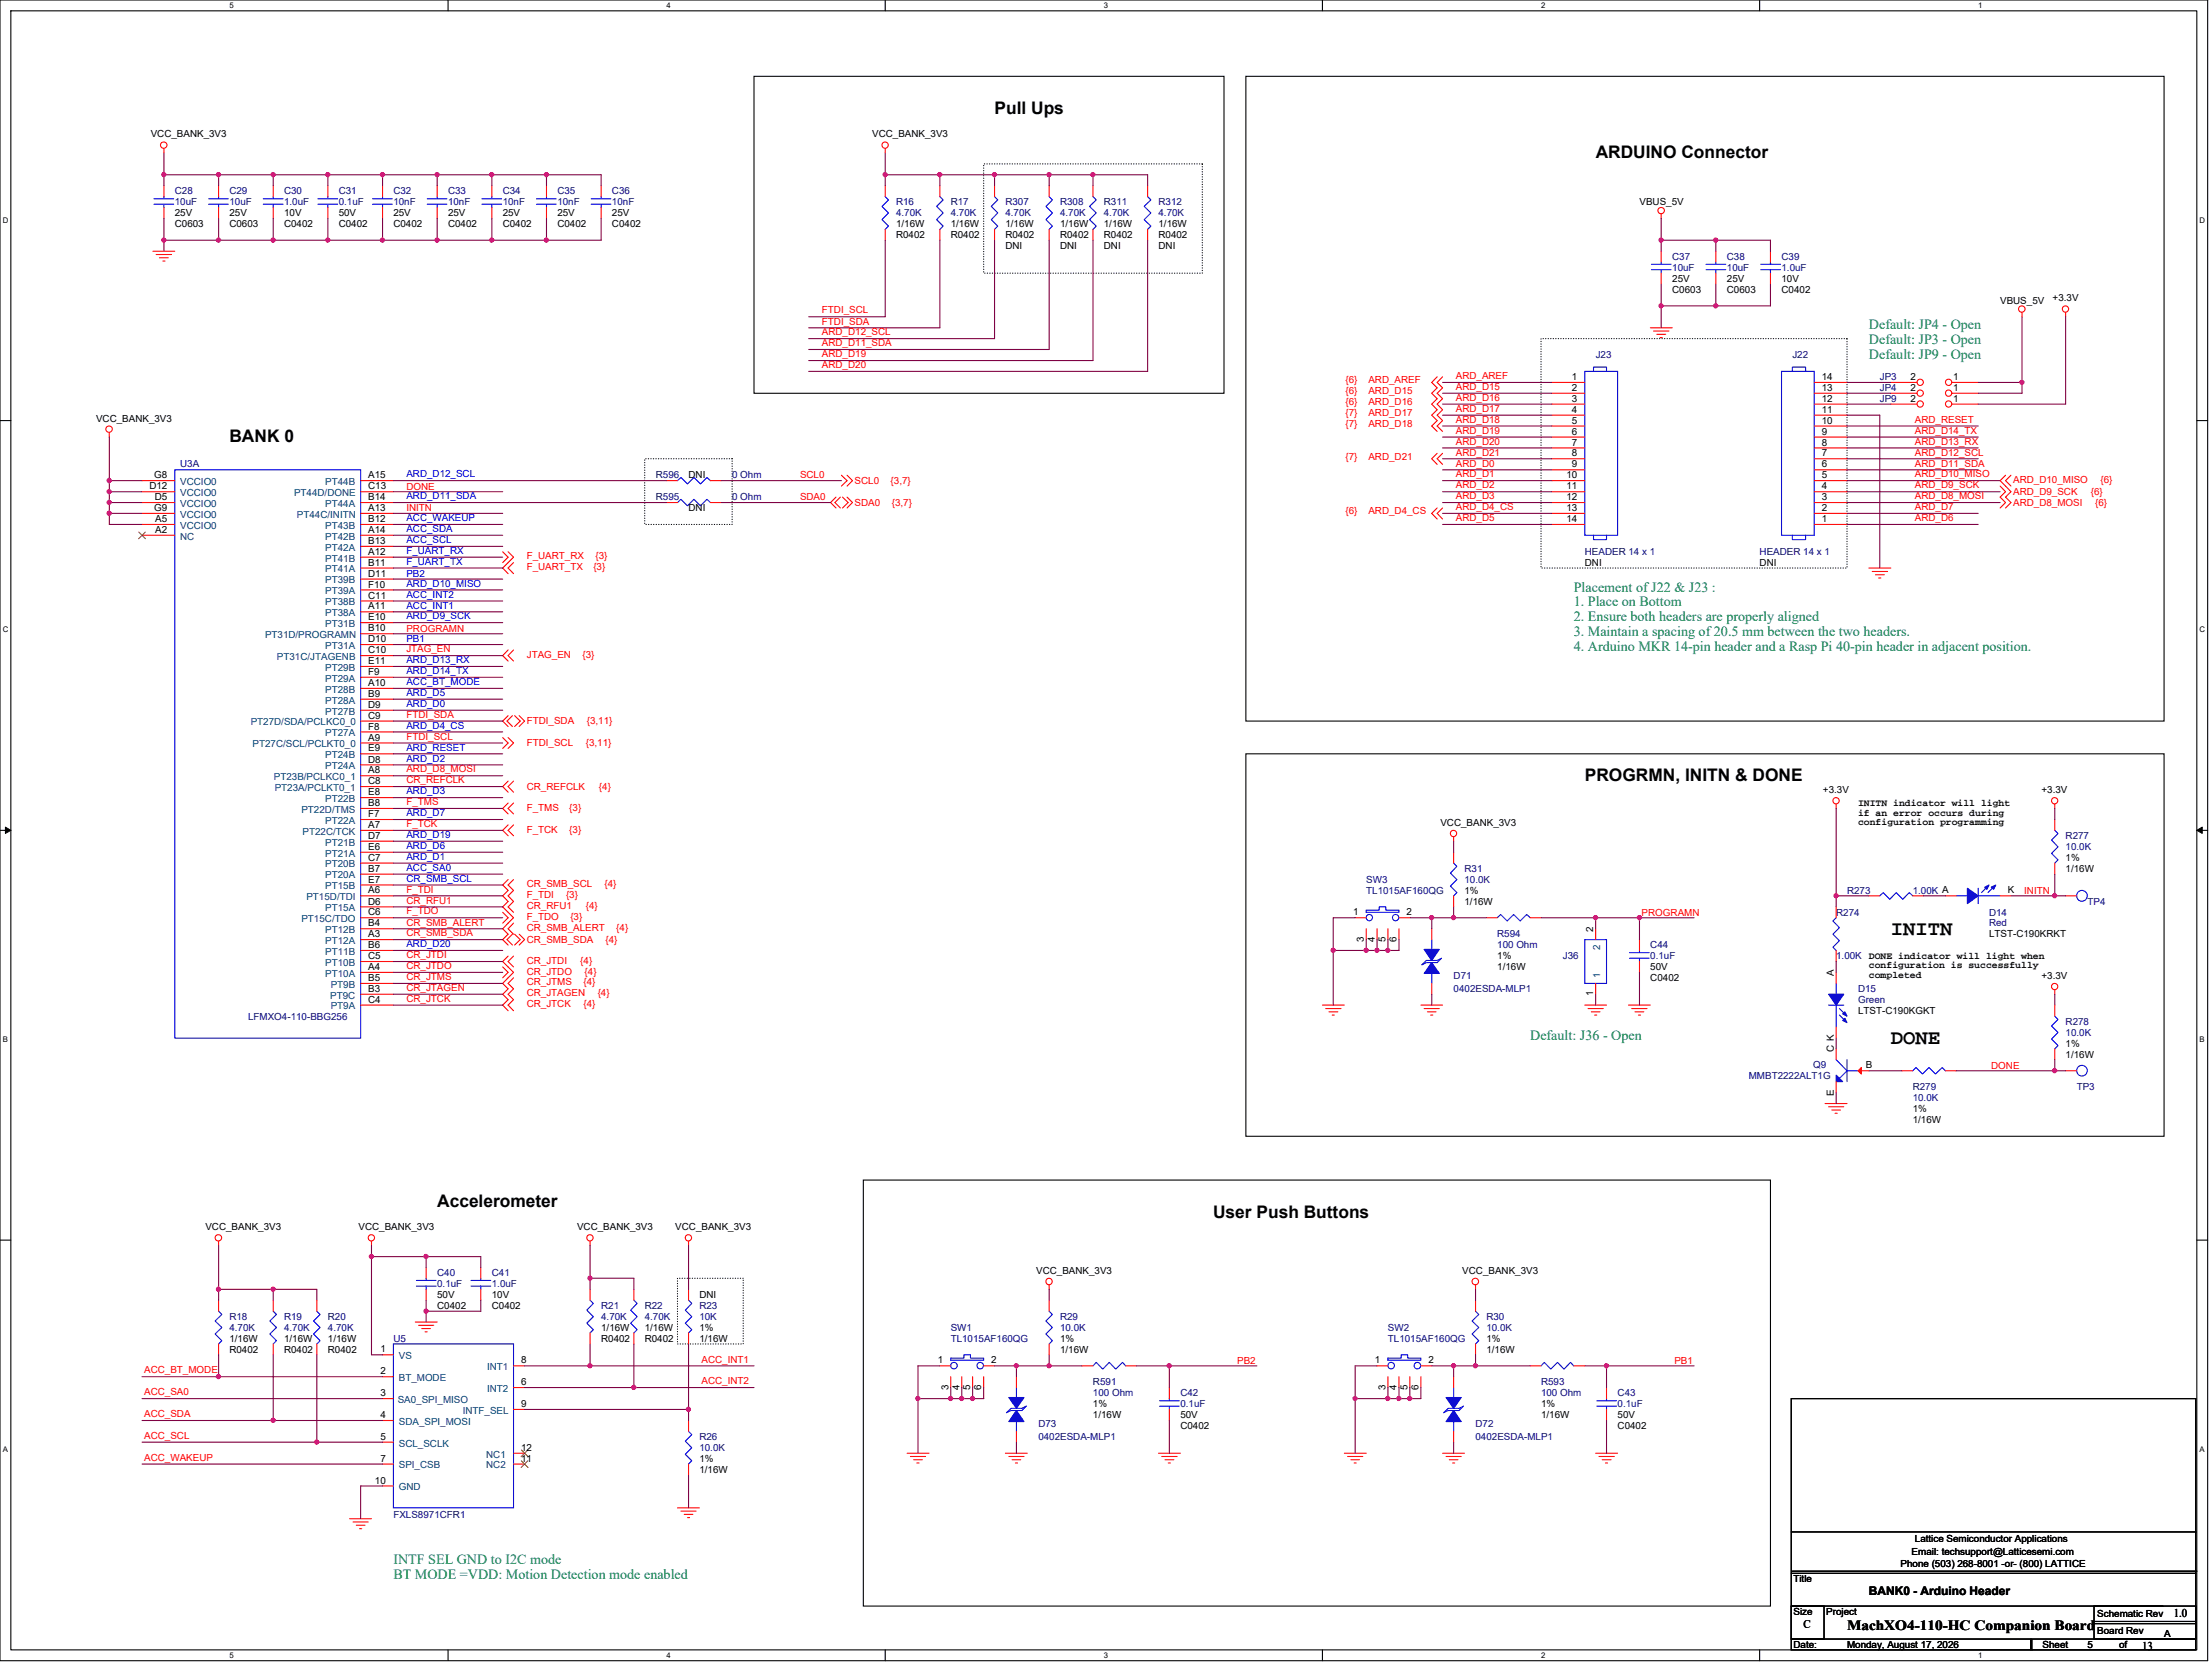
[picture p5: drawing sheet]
<svg xmlns="http://www.w3.org/2000/svg" width="216mm" height="163mm" viewBox="0 0 216 163" stroke-linecap="round" stroke-linejoin="round" font-family="sans-serif">
<defs><g id="words">
<g font-size="2">
<text x="184.6" y="91.3">INITN</text>
<text x="184.6" y="102">DONE</text>
</g>
<g font-size="1.7">
<text x="97.1" y="11.2">Pull Ups</text>
<text x="155.7" y="15.5">ARDUINO Connector</text>
<text x="22.4" y="43.2">BANK 0</text>
<text x="154.7" y="76.3">PROGRMN, INITN &amp; DONE</text>
<text x="42.7" y="117.9">Accelerometer</text>
<text x="118.4" y="118.9">User Push Buttons</text>
</g>
<g font-size="1.4" fill="#008040">
<text x="182.4" y="32.2">Default: JP4 - Open</text>
<text x="182.4" y="33.6">Default: JP3 - Open</text>
<text x="182.4" y="35">Default: JP9 - Open</text>
<text x="153.6" y="57.8">Placement of J22 &amp; J23 :</text>
<text x="153.6" y="59.2">1. Place on Bottom</text>
<text x="153.6" y="60.6">2. Ensure both headers are properly aligned</text>
<text x="153.6" y="62.1">3. Maintain a spacing of 20.5 mm between the two headers.</text>
<text x="153.6" y="63.5">4. Arduino MKR 14-pin header and a Rasp Pi 40-pin header in adjacent position.</text>
<text x="149.4" y="101.5">Default: J36 - Open</text>
<text x="38.4" y="152.7">INTF SEL GND to I2C mode</text>
<text x="38.4" y="154.1">BT MODE =VDD: Motion Detection mode enabled</text>
</g>
<text font-size="1.4" x="180.3" y="159.1">MachXO4-110-HC Companion Board</text>
<g font-size="1.2">
<text x="182.4" y="155.8">BANK0 - Arduino Header</text>
<text x="176" y="158.9">C</text>
<text x="209.1" y="161.1">13</text>
<text x="212.2" y="157.8">1.0</text>
</g>
<g font-size="1">
<text x="14.7" y="13.4">VCC_BANK_3V3</text>
<text x="85.1" y="13.4">VCC_BANK_3V3</text>
<text x="17.1" y="21.1">25V</text>
<text x="17.1" y="22.2">C0603</text>
<text x="22.4" y="21.1">25V</text>
<text x="22.4" y="22.2">C0603</text>
<text x="27.7" y="21.1">10V</text>
<text x="27.7" y="22.2">C0402</text>
<text x="33.1" y="21.1">50V</text>
<text x="33.1" y="22.2">C0402</text>
<text x="38.4" y="21.1">25V</text>
<text x="38.4" y="22.2">C0402</text>
<text x="43.7" y="21.1">25V</text>
<text x="43.7" y="22.2">C0402</text>
<text x="49.1" y="21.1">25V</text>
<text x="49.1" y="22.2">C0402</text>
<text x="54.4" y="21.1">25V</text>
<text x="54.4" y="22.2">C0402</text>
<text x="59.7" y="21.1">25V</text>
<text x="59.7" y="22.2">C0402</text>
<text x="87.5" y="22.2">1/16W</text>
<text x="87.5" y="23.2">R0402</text>
<text x="92.8" y="22.2">1/16W</text>
<text x="92.8" y="23.2">R0402</text>
<text x="98.1" y="22.2">1/16W</text>
<text x="98.1" y="23.2">R0402</text>
<text x="103.5" y="22.2">1/16W</text>
<text x="103.5" y="23.2">R0402</text>
<text x="107.7" y="22.2">1/16W</text>
<text x="107.7" y="23.2">R0402</text>
<text x="113.1" y="22.2">1/16W</text>
<text x="113.1" y="23.2">R0402</text>
<text x="160" y="20">VBUS_5V</text>
<text x="98.1" y="24.3">DNI</text>
<text x="103.5" y="24.3">DNI</text>
<text x="107.7" y="24.3">DNI</text>
<text x="113.1" y="24.3">DNI</text>
<text x="163.2" y="27.5">25V</text>
<text x="163.2" y="28.6">C0603</text>
<text x="168.6" y="27.5">25V</text>
<text x="168.6" y="28.6">C0603</text>
<text x="173.9" y="27.5">10V</text>
<text x="173.9" y="28.6">C0402</text>
<text x="195.2" y="29.6">VBUS_5V</text>
<text x="200.3" y="29.4">+3.3V</text>
<text x="9.4" y="41.2">VCC_BANK_3V3</text>
<text x="153.4" y="37.1">1</text>
<text x="153.4" y="38.2">2</text>
<text x="153.4" y="39.2">3</text>
<text x="153.4" y="40.3">4</text>
<text x="153.4" y="41.4">5</text>
<text x="177.8" y="40.3">11</text>
<text x="177.8" y="41.4">10</text>
<text x="177.8" y="39.2">12</text>
<text x="177.8" y="38.2">13</text>
<text x="177.8" y="37.1">14</text>
<text x="186.5" y="38.2">2</text>
<text x="186.5" y="37.1">2</text>
<text x="186.5" y="39.2">2</text>
<text x="190.6" y="38.2">1</text>
<text x="190.6" y="37.1">1</text>
<text x="190.6" y="39.2">1</text>
<text x="14.6" y="47.8">D12</text>
<text x="15" y="46.7">G8</text>
<text x="35.9" y="47.8">C13</text>
<text x="35.9" y="46.7">A15</text>
<text x="67.2" y="46.7">DNI</text>
<text x="152.9" y="47.8">11</text>
<text x="152.9" y="46.7">10</text>
<text x="153.4" y="42.4">6</text>
<text x="153.4" y="43.5">7</text>
<text x="153.4" y="44.6">8</text>
<text x="153.4" y="45.6">9</text>
<text x="177.8" y="47.8">4</text>
<text x="177.8" y="46.7">5</text>
<text x="177.8" y="45.6">6</text>
<text x="177.8" y="44.6">7</text>
<text x="177.8" y="43.5">8</text>
<text x="177.8" y="42.4">9</text>
<text x="15" y="49.9">G9</text>
<text x="15.1" y="48.8">D5</text>
<text x="15.2" y="52">A2</text>
<text x="15.2" y="51">A5</text>
<text x="35.9" y="48.8">B14</text>
<text x="35.9" y="49.9">A13</text>
<text x="35.9" y="51">B12</text>
<text x="35.9" y="52">A14</text>
<text x="35.9" y="53.1">B13</text>
<text x="67.2" y="49.9">DNI</text>
<text x="152.9" y="48.8">12</text>
<text x="152.9" y="49.9">13</text>
<text x="152.9" y="51">14</text>
<text x="177.8" y="51">1</text>
<text x="177.8" y="49.9">2</text>
<text x="177.8" y="48.8">3</text>
<text x="35.9" y="54.2">A12</text>
<text x="35.9" y="55.2">B11</text>
<text x="35.9" y="56.3">D11</text>
<text x="35.9" y="57.4">F10</text>
<text x="35.9" y="58.4">C11</text>
<text x="35.9" y="59.5">A11</text>
<text x="154.7" y="55.2">DNI</text>
<text x="171.7" y="55.2">DNI</text>
<text x="35.9" y="61.6">B10</text>
<text x="35.9" y="63.8">C10</text>
<text x="35.9" y="60.6">E10</text>
<text x="35.9" y="62.7">D10</text>
<text x="35.9" y="64.8">E11</text>
<text x="35.9" y="65.9">F9</text>
<text x="35.9" y="70.2">C9</text>
<text x="35.9" y="67">A10</text>
<text x="35.9" y="68">B9</text>
<text x="35.9" y="69.1">D9</text>
<text x="35.9" y="71.2">F8</text>
<text x="35.9" y="75.5">A8</text>
<text x="35.9" y="72.3">A9</text>
<text x="35.9" y="76.6">C8</text>
<text x="35.9" y="73.4">E9</text>
<text x="35.9" y="74.4">D8</text>
<text x="35.9" y="77.6">E8</text>
<text x="177.9" y="77.4">+3.3V</text>
<text x="199.3" y="77.4">+3.3V</text>
<text x="35.9" y="80.8">A7</text>
<text x="35.9" y="78.7">B8</text>
<text x="35.9" y="79.8">F7</text>
<text x="35.9" y="81.9">D7</text>
<text x="35.9" y="83">E6</text>
<text x="140.6" y="80.6">VCC_BANK_3V3</text>
<text x="181.4" y="78.7">INITN indicator will light</text>
<text x="181.4" y="79.6">if an error occurs during</text>
<text x="181.4" y="80.6">configuration programming</text>
<text x="35.9" y="87.2">A6</text>
<text x="35.9" y="89.4">C6</text>
<text x="35.9" y="85.1">B7</text>
<text x="35.9" y="86.2">E7</text>
<text x="35.9" y="88.3">D6</text>
<text x="35.9" y="84">C7</text>
<text x="132.1" y="89.4">1</text>
<text x="137.3" y="89.4">2</text>
<text x="142.9" y="87.2">1%</text>
<text x="142.9" y="88.3">1/16W</text>
<text x="196" y="87.2">K</text>
<text x="201.6" y="84.1">1%</text>
<text x="201.6" y="85.1">1/16W</text>
<text x="35.9" y="95.8">B5</text>
<text x="35.9" y="90.4">B4</text>
<text x="35.9" y="91.5">A3</text>
<text x="35.9" y="92.6">B6</text>
<text x="35.9" y="93.6">C5</text>
<text x="35.9" y="94.7">A4</text>
<text x="133.1" y="91.9" transform="rotate(-90 133.1 91.9)">3</text>
<text x="134.2" y="91.9" transform="rotate(-90 134.2 91.9)">4</text>
<text x="135.2" y="91.9" transform="rotate(-90 135.2 91.9)">5</text>
<text x="136.3" y="91.9" transform="rotate(-90 136.3 91.9)">6</text>
<text x="146.1" y="93.6">1%</text>
<text x="146.1" y="94.7">1/16W</text>
<text x="155.5" y="91" transform="rotate(-90 155.5 91)">2</text>
<text x="161.1" y="94.7">50V</text>
<text x="161.1" y="95.8">C0402</text>
<text x="179" y="95.3" transform="rotate(-90 179 95.3)">A</text>
<text x="182.4" y="93.6">DONE indicator will light when</text>
<text x="182.4" y="94.6">configuration is successfully</text>
<text x="182.4" y="95.5">completed</text>
<text x="194.1" y="91.5">LTST-C190KRKT</text>
<text x="199.3" y="95.6">+3.3V</text>
<text x="35.9" y="97.9">C4</text>
<text x="35.9" y="96.8">B3</text>
<text x="155.5" y="97.3" transform="rotate(-90 155.5 97.3)">1</text>
<text x="181.4" y="99">LTST-C190KGKT</text>
<text x="179" y="107" transform="rotate(-90 179 107)">E</text>
<text x="179" y="102.7" transform="rotate(-90 179 102.7)">C K</text>
<text x="182.1" y="104.3">B</text>
<text x="201.6" y="102.2">1%</text>
<text x="201.6" y="103.3">1/16W</text>
<text x="186.7" y="108.6">1%</text>
<text x="186.7" y="109.6">1/16W</text>
<text x="20" y="120.1">VCC_BANK_3V3</text>
<text x="35" y="120.1">VCC_BANK_3V3</text>
<text x="56.3" y="120.1">VCC_BANK_3V3</text>
<text x="65.9" y="120.1">VCC_BANK_3V3</text>
<text x="101.1" y="124.4">VCC_BANK_3V3</text>
<text x="142.7" y="124.4">VCC_BANK_3V3</text>
<text x="22.4" y="131">1/16W</text>
<text x="27.7" y="131">1/16W</text>
<text x="32" y="131">1/16W</text>
<text x="42.7" y="126.7">50V</text>
<text x="42.7" y="127.8">C0402</text>
<text x="48" y="126.7">10V</text>
<text x="48" y="127.8">C0402</text>
<text x="58.7" y="129.9">1/16W</text>
<text x="58.7" y="131">R0402</text>
<text x="62.9" y="129.9">1/16W</text>
<text x="62.9" y="131">R0402</text>
<text x="68.3" y="129.9">1%</text>
<text x="68.3" y="131">1/16W</text>
<text x="68.3" y="126.7">DNI</text>
<text x="103.5" y="131">1%</text>
<text x="145.1" y="131">1%</text>
<text x="22.4" y="132.1">R0402</text>
<text x="27.7" y="132.1">R0402</text>
<text x="32" y="132.1">R0402</text>
<text x="37.1" y="136.3">3</text>
<text x="37.1" y="134.2">2</text>
<text x="37.1" y="132">1</text>
<text x="50.9" y="137.4">9</text>
<text x="50.9" y="133.1">8</text>
<text x="50.9" y="135.2">6</text>
<text x="91.5" y="133.1">1</text>
<text x="92.6" y="135.7" transform="rotate(-90 92.6 135.7)">3</text>
<text x="93.6" y="135.7" transform="rotate(-90 93.6 135.7)">4</text>
<text x="94.7" y="135.7" transform="rotate(-90 94.7 135.7)">5</text>
<text x="95.8" y="135.7" transform="rotate(-90 95.8 135.7)">6</text>
<text x="96.8" y="133.1">2</text>
<text x="103.5" y="132.1">1/16W</text>
<text x="106.7" y="137.4">1%</text>
<text x="134.2" y="133.1">1</text>
<text x="135.2" y="135.7" transform="rotate(-90 135.2 135.7)">3</text>
<text x="136.3" y="135.7" transform="rotate(-90 136.3 135.7)">4</text>
<text x="137.4" y="135.7" transform="rotate(-90 137.4 135.7)">5</text>
<text x="138.5" y="135.7" transform="rotate(-90 138.5 135.7)">6</text>
<text x="139.4" y="133.1">2</text>
<text x="145.1" y="132.1">1/16W</text>
<text x="150.4" y="137.4">1%</text>
<text x="37.1" y="138.5">4</text>
<text x="37.1" y="140.6">5</text>
<text x="37.1" y="142.7">7</text>
<text x="50.9" y="141.6">12</text>
<text x="50.9" y="142.7">11</text>
<text x="68.3" y="142.7">1%</text>
<text x="68.3" y="143.8">1/16W</text>
<text x="106.7" y="138.5">1/16W</text>
<text x="115.2" y="138.5">50V</text>
<text x="115.2" y="139.5">C0402</text>
<text x="150.4" y="138.5">1/16W</text>
<text x="157.9" y="138.5">50V</text>
<text x="157.9" y="139.5">C0402</text>
<text x="36.6" y="144.8">10</text>
<text x="175" y="154.5">Title</text>
<text x="185.5" y="153">Phone (503) 268-8001 -or- (800) LATTICE</text>
<text x="186.6" y="151.8">Email: techsupport@Latticesemi.com</text>
<text x="186.9" y="150.5">Lattice Semiconductor Applications</text>
<text x="175" y="160.9">Date:</text>
<text x="175" y="157.6">Size</text>
<text x="178.2" y="157.6">Project</text>
<text x="180.3" y="160.9">Monday, August 17, 2026</text>
<text x="199.4" y="160.9">Sheet</text>
<text x="203.8" y="160.9">5</text>
<text x="204.7" y="159.6">Board Rev</text>
<text x="204.7" y="157.9">Schematic Rev</text>
<text x="206.8" y="160.9">of</text>
<text x="211.2" y="159.8">A</text>
</g>
<g font-size="1" fill="#000080">
<text x="17.1" y="19">C28</text>
<text x="17.1" y="20">10uF</text>
<text x="22.4" y="19">C29</text>
<text x="22.4" y="20">10uF</text>
<text x="27.7" y="19">C30</text>
<text x="27.7" y="20">1.0uF</text>
<text x="33.1" y="19">C31</text>
<text x="33.1" y="20">0.1uF</text>
<text x="38.4" y="19">C32</text>
<text x="38.4" y="20">10nF</text>
<text x="43.7" y="19">C33</text>
<text x="43.7" y="20">10nF</text>
<text x="49.1" y="19">C34</text>
<text x="49.1" y="20">10nF</text>
<text x="54.4" y="19">C35</text>
<text x="54.4" y="20">10nF</text>
<text x="59.7" y="19">C36</text>
<text x="59.7" y="20">10nF</text>
<text x="87.5" y="20">R16</text>
<text x="87.5" y="21.1">4.70K</text>
<text x="92.8" y="20">R17</text>
<text x="92.8" y="21.1">4.70K</text>
<text x="98.1" y="20">R307</text>
<text x="98.1" y="21.1">4.70K</text>
<text x="103.5" y="20">R308</text>
<text x="103.5" y="21.1">4.70K</text>
<text x="107.7" y="20">R311</text>
<text x="107.7" y="21.1">4.70K</text>
<text x="113.1" y="20">R312</text>
<text x="113.1" y="21.1">4.70K</text>
<text x="163.2" y="25.4">C37</text>
<text x="163.2" y="26.4">10uF</text>
<text x="168.6" y="25.4">C38</text>
<text x="168.6" y="26.4">10uF</text>
<text x="173.9" y="25.4">C39</text>
<text x="173.9" y="26.4">1.0uF</text>
<text x="155.7" y="35">J23</text>
<text x="174.9" y="35">J22</text>
<text x="183.5" y="38.2">JP4</text>
<text x="183.5" y="37.1">JP3</text>
<text x="183.5" y="39.2">JP9</text>
<text x="17.6" y="45.6">U3A</text>
<text x="64" y="46.7">R596</text>
<text x="71.5" y="46.7">0 Ohm</text>
<text x="64" y="48.9">R595</text>
<text x="71.5" y="48.9">0 Ohm</text>
<text x="154.7" y="54.2">HEADER 14 x 1</text>
<text x="171.7" y="54.2">HEADER 14 x 1</text>
<text x="201.6" y="81.9">R277</text>
<text x="201.6" y="83">10.0K</text>
<text x="133.3" y="86.2">SW3</text>
<text x="133.3" y="87.2">TL1015AF160QG</text>
<text x="142.9" y="85.1">R31</text>
<text x="142.9" y="86.2">10.0K</text>
<text x="179.2" y="89.4">R274</text>
<text x="180.3" y="87.2">R273</text>
<text x="186.7" y="87.2">1.00K A</text>
<text x="194.1" y="89.4">D14</text>
<text x="203.8" y="88.3">TP4</text>
<text x="141.9" y="95.6">D71</text>
<text x="146.1" y="91.5">R594</text>
<text x="146.1" y="92.6">100 Ohm</text>
<text x="152.5" y="93.6">J36</text>
<text x="161.1" y="92.6">C44</text>
<text x="161.1" y="93.6">0.1uF</text>
<text x="179.2" y="93.6">1.00K</text>
<text x="194.1" y="90.4">Red</text>
<text x="24.2" y="99.6">LFMXO4-110-BBG256</text>
<text x="141.9" y="96.9">0402ESDA-MLP1</text>
<text x="181.4" y="96.9">D15</text>
<text x="181.4" y="97.9">Green</text>
<text x="201.6" y="100.1">R278</text>
<text x="201.6" y="101.1">10.0K</text>
<text x="170.7" y="105.4">MMBT2222ALT1G</text>
<text x="177" y="104.3">Q9</text>
<text x="186.7" y="106.4">R279</text>
<text x="186.7" y="107.5">10.0K</text>
<text x="202.7" y="106.4">TP3</text>
<text x="42.7" y="124.6">C40</text>
<text x="42.7" y="125.6">0.1uF</text>
<text x="48" y="124.6">C41</text>
<text x="48" y="125.6">1.0uF</text>
<text x="22.4" y="128.9">R18</text>
<text x="22.4" y="129.9">4.70K</text>
<text x="27.7" y="128.9">R19</text>
<text x="27.7" y="129.9">4.70K</text>
<text x="32" y="128.9">R20</text>
<text x="32" y="129.9">4.70K</text>
<text x="38.4" y="131">U5</text>
<text x="58.7" y="127.8">R21</text>
<text x="58.7" y="128.9">4.70K</text>
<text x="62.9" y="127.8">R22</text>
<text x="62.9" y="128.9">4.70K</text>
<text x="68.3" y="127.8">R23</text>
<text x="68.3" y="128.9">10K</text>
<text x="92.8" y="129.9">SW1</text>
<text x="92.8" y="131">TL1015AF160QG</text>
<text x="103.5" y="128.9">R29</text>
<text x="103.5" y="129.9">10.0K</text>
<text x="135.5" y="129.9">SW2</text>
<text x="135.5" y="131">TL1015AF160QG</text>
<text x="145.1" y="128.9">R30</text>
<text x="145.1" y="129.9">10.0K</text>
<text x="106.7" y="135.3">R591</text>
<text x="106.7" y="136.3">100 Ohm</text>
<text x="115.2" y="136.3">C42</text>
<text x="115.2" y="137.4">0.1uF</text>
<text x="150.4" y="135.3">R593</text>
<text x="150.4" y="136.3">100 Ohm</text>
<text x="157.9" y="136.3">C43</text>
<text x="157.9" y="137.4">0.1uF</text>
<text x="68.3" y="140.6">R26</text>
<text x="68.3" y="141.6">10.0K</text>
<text x="101.3" y="139.3">D73</text>
<text x="101.3" y="140.6">0402ESDA-MLP1</text>
<text x="144" y="139.3">D72</text>
<text x="144" y="140.6">0402ESDA-MLP1</text>
<text x="38.4" y="148.2">FXLS8971CFR1</text>
</g>
<g font-size="1" fill="#f00">
<text x="80.2" y="30.6">FTDI_SCL</text>
<text x="80.2" y="31.7">FTDI_SDA</text>
<text x="80.2" y="32.7">ARD_D12_SCL</text>
<text x="80.2" y="33.8">ARD_D11_SDA</text>
<text x="80.2" y="34.9">ARD_D19</text>
<text x="80.2" y="35.9">ARD_D20</text>
<text x="131.3" y="40.6">{7}</text>
<text x="131.3" y="41.7">{7}</text>
<text x="131.3" y="39.6">{6}</text>
<text x="131.3" y="38.5">{6}</text>
<text x="131.3" y="37.4">{6}</text>
<text x="133.6" y="40.6">ARD_D17</text>
<text x="133.6" y="41.7">ARD_D18</text>
<text x="133.6" y="39.6">ARD_D16</text>
<text x="133.6" y="38.5">ARD_D15</text>
<text x="133.6" y="37.4">ARD_AREF</text>
<text x="142.1" y="40.2">ARD_D17</text>
<text x="142.1" y="41.3">ARD_D18</text>
<text x="142.1" y="39.1">ARD_D16</text>
<text x="142.1" y="38.1">ARD_D15</text>
<text x="142.1" y="37">ARD_AREF</text>
<text x="186.9" y="41.3">ARD_RESET</text>
<text x="39.7" y="47.8">DONE</text>
<text x="78.1" y="46.7">SCL0</text>
<text x="83.4" y="47.2">SCL0</text>
<text x="86.9" y="47.2">{3,7}</text>
<text x="131.3" y="44.9">{7}</text>
<text x="133.6" y="44.9">ARD_D21</text>
<text x="142.1" y="42.4">ARD_D19</text>
<text x="142.1" y="43.4">ARD_D20</text>
<text x="142.1" y="44.5">ARD_D21</text>
<text x="142.1" y="45.6">ARD_D0</text>
<text x="142.1" y="46.6">ARD_D1</text>
<text x="142.1" y="47.7">ARD_D2</text>
<text x="186.9" y="42.4">ARD_D14_TX</text>
<text x="186.9" y="43.4">ARD_D13_RX</text>
<text x="186.9" y="44.5">ARD_D12_SCL</text>
<text x="186.9" y="45.6">ARD_D11_SDA</text>
<text x="186.9" y="46.6">ARD_D10_MISO</text>
<text x="186.9" y="47.7">ARD_D9_SCK</text>
<text x="196.5" y="47.1">ARD_D10_MISO</text>
<text x="205" y="47.1">{6}</text>
<text x="39.7" y="49.9">INITN</text>
<text x="78.1" y="48.9">SDA0</text>
<text x="83.4" y="49.4">SDA0</text>
<text x="87" y="49.4">{3,7}</text>
<text x="131.3" y="50.2">{6}</text>
<text x="133.6" y="50.2">ARD_D4_CS</text>
<text x="142.1" y="48.7">ARD_D3</text>
<text x="142.1" y="49.8">ARD_D4_CS</text>
<text x="142.1" y="50.9">ARD_D5</text>
<text x="186.9" y="48.7">ARD_D8_MOSI</text>
<text x="186.9" y="49.8">ARD_D7</text>
<text x="186.9" y="50.9">ARD_D6</text>
<text x="196.5" y="48.3">ARD_D9_SCK</text>
<text x="196.5" y="49.4">ARD_D8_MOSI</text>
<text x="204.1" y="48.3">{6}</text>
<text x="204.5" y="49.4">{6}</text>
<text x="51.4" y="54.6">F_UART_RX</text>
<text x="51.4" y="55.7">F_UART_TX</text>
<text x="57.9" y="55.7">{3}</text>
<text x="58.1" y="54.6">{3}</text>
<text x="39.7" y="61.7">PROGRAMN</text>
<text x="39.7" y="63.7">JTAG_EN</text>
<text x="51.4" y="64.2">JTAG_EN</text>
<text x="56.9" y="64.2">{3}</text>
<text x="39.7" y="70.1">FTDI_SDA</text>
<text x="51.4" y="70.7">FTDI_SDA</text>
<text x="57.3" y="70.7">{3,11}</text>
<text x="39.7" y="72.2">FTDI_SCL</text>
<text x="39.7" y="75.4">ARD_D8_MOSI</text>
<text x="39.7" y="76.5">CR_REFCLK</text>
<text x="51.4" y="72.9">FTDI_SCL</text>
<text x="51.4" y="77.1">CR_REFCLK</text>
<text x="57.2" y="72.9">{3,11}</text>
<text x="58.5" y="77.1">{4}</text>
<text x="39.7" y="78.6">F_TMS</text>
<text x="39.7" y="80.8">F_TCK</text>
<text x="51.4" y="79.1">F_TMS</text>
<text x="51.4" y="81.3">F_TCK</text>
<text x="55.6" y="81.3">{3}</text>
<text x="55.6" y="79.1">{3}</text>
<text x="39.7" y="87.1">F_TDI</text>
<text x="39.7" y="89.3">F_TDO</text>
<text x="39.7" y="88.2">CR_RFU1</text>
<text x="51.4" y="87.7">F_TDI</text>
<text x="51.4" y="89.8">F_TDO</text>
<text x="51.4" y="88.8">CR_RFU1</text>
<text x="51.4" y="86.6">CR_SMB_SCL</text>
<text x="55.2" y="87.7">{3}</text>
<text x="55.7" y="89.8">{3}</text>
<text x="57.2" y="88.8">{4}</text>
<text x="59" y="86.6">{4}</text>
<text x="160.2" y="89.4">PROGRAMN</text>
<text x="197.6" y="87.2">INITN</text>
<text x="39.7" y="93.6">CR_JTDI</text>
<text x="39.7" y="94.6">CR_JTDO</text>
<text x="39.7" y="95.7">CR_JTMS</text>
<text x="39.7" y="91.4">CR_SMB_SDA</text>
<text x="39.7" y="90.4">CR_SMB_ALERT</text>
<text x="51.4" y="94.1">CR_JTDI</text>
<text x="51.4" y="95.1">CR_JTDO</text>
<text x="51.4" y="92.1">CR_SMB_SDA</text>
<text x="51.4" y="90.9">CR_SMB_ALERT</text>
<text x="56.6" y="94.1">{4}</text>
<text x="57.1" y="95.1">{4}</text>
<text x="59.1" y="92.1">{4}</text>
<text x="60.2" y="90.9">{4}</text>
<text x="39.7" y="96.8">CR_JTAGEN</text>
<text x="39.7" y="97.8">CR_JTCK</text>
<text x="51.4" y="96.2">CR_JTMS</text>
<text x="51.4" y="97.3">CR_JTAGEN</text>
<text x="51.4" y="98.3">CR_JTCK</text>
<text x="57" y="98.3">{4}</text>
<text x="57" y="96.2">{4}</text>
<text x="58.3" y="97.3">{4}</text>
<text x="194.4" y="104.3">DONE</text>
<text x="14.1" y="134.1">ACC_BT_MODE</text>
<text x="14.1" y="136.2">ACC_SA0</text>
<text x="68.5" y="133">ACC_INT1</text>
<text x="68.5" y="135.1">ACC_INT2</text>
<text x="120.8" y="133.1">PB2</text>
<text x="163.4" y="133.1">PB1</text>
<text x="14.1" y="140.5">ACC_SCL</text>
<text x="14.1" y="138.4">ACC_SDA</text>
<text x="14.1" y="142.6">ACC_WAKEUP</text>
</g>
<g font-size="1" fill="#004080">
<text x="17.6" y="47.3">VCCIO0</text>
<text x="31.7" y="47.3">PT44B</text>
<text x="17.6" y="48.4">VCCIO0</text>
<text x="17.6" y="49.5">VCCIO0</text>
<text x="17.6" y="50.5">VCCIO0</text>
<text x="17.6" y="52.7">NC</text>
<text x="17.6" y="51.6">VCCIO0</text>
<text x="28.7" y="48.4">PT44D/DONE</text>
<text x="29" y="50.5">PT44C/INITN</text>
<text x="31.7" y="49.5">PT44A</text>
<text x="31.7" y="51.6">PT43B</text>
<text x="31.7" y="52.7">PT42B</text>
<text x="31.7" y="53.8">PT42A</text>
<text x="31.7" y="54.8">PT41B</text>
<text x="31.7" y="55.9">PT41A</text>
<text x="31.7" y="57">PT39B</text>
<text x="31.7" y="58">PT39A</text>
<text x="31.7" y="59.1">PT38B</text>
<text x="25.9" y="62.3">PT31D/PROGRAMN</text>
<text x="27" y="64.4">PT31C/JTAGENB</text>
<text x="31.7" y="60.2">PT38A</text>
<text x="31.7" y="61.2">PT31B</text>
<text x="31.7" y="63.4">PT31A</text>
<text x="31.7" y="65.5">PT29B</text>
<text x="24.5" y="70.8">PT27D/SDA/PCLKC0_0</text>
<text x="31.7" y="66.5">PT29A</text>
<text x="31.7" y="67.6">PT28B</text>
<text x="31.7" y="68.7">PT28A</text>
<text x="31.7" y="69.8">PT27B</text>
<text x="31.7" y="71.9">PT27A</text>
<text x="24.7" y="73">PT27C/SCL/PCLKT0_0</text>
<text x="26.7" y="76.2">PT23B/PCLKC0_1</text>
<text x="26.8" y="77.2">PT23A/PCLKT0_1</text>
<text x="31.7" y="74">PT24B</text>
<text x="31.7" y="75.1">PT24A</text>
<text x="29.4" y="79.4">PT22D/TMS</text>
<text x="29.5" y="81.5">PT22C/TCK</text>
<text x="31.7" y="78.3">PT22B</text>
<text x="31.7" y="80.4">PT22A</text>
<text x="31.7" y="82.5">PT21B</text>
<text x="31.7" y="83.6">PT21A</text>
<text x="29.9" y="87.9">PT15D/TDI</text>
<text x="31.7" y="85.8">PT20A</text>
<text x="31.7" y="86.8">PT15B</text>
<text x="31.7" y="89">PT15A</text>
<text x="31.7" y="84.7">PT20B</text>
<text x="29.4" y="90">PT15C/TDO</text>
<text x="31.7" y="91.1">PT12B</text>
<text x="31.7" y="92.2">PT12A</text>
<text x="31.7" y="93.2">PT11B</text>
<text x="31.7" y="94.3">PT10B</text>
<text x="31.7" y="95.4">PT10A</text>
<text x="156.2" y="95.5" transform="rotate(-90 156.2 95.5)">1</text>
<text x="156.2" y="92.8" transform="rotate(-90 156.2 92.8)">2</text>
<text x="32.2" y="97.5">PT9C</text>
<text x="32.3" y="96.4">PT9B</text>
<text x="32.3" y="98.6">PT9A</text>
<text x="38.8" y="137">SA0_SPI_MISO</text>
<text x="38.9" y="134.8">BT_MODE</text>
<text x="38.9" y="132.7">VS</text>
<text x="47.5" y="133.8">INT1</text>
<text x="47.5" y="135.9">INT2</text>
<text x="38.9" y="139.1">SDA_SPI_MOSI</text>
<text x="38.9" y="141.2">SCL_SCLK</text>
<text x="38.9" y="143.4">SPI_CSB</text>
<text x="45.2" y="138">INTF_SEL</text>
<text x="47.5" y="142.3">NC1</text>
<text x="47.5" y="143.4">NC2</text>
<text x="38.9" y="145.5">GND</text>
</g>
<g font-size="1" fill="#00f">
<text x="39.7" y="46.6">ARD_D12_SCL</text>
<text x="39.7" y="50.9">ACC_WAKEUP</text>
<text x="39.7" y="51.9">ACC_SDA</text>
<text x="39.7" y="53">ACC_SCL</text>
<text x="39.7" y="48.7">ARD_D11_SDA</text>
<text x="39.7" y="59.4">ACC_INT1</text>
<text x="39.7" y="54.1">F_UART_RX</text>
<text x="39.7" y="55.1">F_UART_TX</text>
<text x="39.7" y="56.3">PB2</text>
<text x="39.7" y="57.3">ARD_D10_MISO</text>
<text x="39.7" y="58.4">ACC_INT2</text>
<text x="39.7" y="64.7">ARD_D13_RX</text>
<text x="39.7" y="65.8">ARD_D14_TX</text>
<text x="39.7" y="60.5">ARD_D9_SCK</text>
<text x="39.7" y="62.7">PB1</text>
<text x="39.7" y="71.1">ARD_D4_CS</text>
<text x="39.7" y="69">ARD_D0</text>
<text x="39.7" y="67.9">ARD_D5</text>
<text x="39.7" y="66.9">ACC_BT_MODE</text>
<text x="39.7" y="77.6">ARD_D3</text>
<text x="39.7" y="73.3">ARD_RESET</text>
<text x="39.7" y="74.4">ARD_D2</text>
<text x="39.7" y="79.7">ARD_D7</text>
<text x="39.7" y="82.9">ARD_D6</text>
<text x="39.7" y="81.8">ARD_D19</text>
<text x="39.7" y="83.9">ARD_D1</text>
<text x="39.7" y="85">ACC_SA0</text>
<text x="39.7" y="86.1">CR_SMB_SCL</text>
<text x="39.7" y="92.5">ARD_D20</text>
</g>
<g font-size=".8">
<text x="22.4" y=".8">5</text>
<text x="65.1" y=".8">4</text>
<text x="107.7" y=".8">3</text>
<text x="150.4" y=".8">2</text>
<text x="193.1" y=".8">1</text>
<text x=".3" y="21.7">D</text>
<text x="214.7" y="21.7">D</text>
<text x=".3" y="61.7">C</text>
<text x="214.7" y="61.7">C</text>
<text x=".3" y="101.7">B</text>
<text x="214.7" y="101.7">B</text>
<text x=".3" y="141.8">A</text>
<text x="214.7" y="141.8">A</text>
<text x="22.4" y="161.9">5</text>
<text x="65.1" y="161.9">4</text>
<text x="107.7" y="161.9">3</text>
<text x="150.4" y="161.9">2</text>
<text x="193.1" y="161.9">1</text>
</g>
</g></defs>
<path d="M0 0h215.5v162.1h-215.5zM1.1 1.1h213.3v160h-213.3z" fill="none" stroke="#000" stroke-width=".11"/>
<g fill="#fff">
<path d="M22.4 .1h.4v.9h-.4z"/>
<path d="M22.4 161.2h.4v.8h-.4z"/>
</g>
<path d="M43.7 0v1.1M43.7 161.1v1" fill="none" stroke="#000" stroke-width=".11"/>
<g fill="#fff">
<path d="M65.1 .1h.4v.9h-.4z"/>
<path d="M65.1 161.2h.4v.8h-.4z"/>
</g>
<path d="M86.4 0v1.1M86.4 161.1v1" fill="none" stroke="#000" stroke-width=".11"/>
<g fill="#fff">
<path d="M107.7 .1h.4v.9h-.4z"/>
<path d="M107.7 161.2h.4v.8h-.4z"/>
</g>
<path d="M129.1 0v1.1M129.1 161.1v1" fill="none" stroke="#000" stroke-width=".11"/>
<g fill="#fff">
<path d="M150.4 .1h.4v.9h-.4z"/>
<path d="M150.4 161.2h.4v.8h-.4z"/>
</g>
<path d="M171.7 0v1.1M171.7 161.1v1" fill="none" stroke="#000" stroke-width=".11"/>
<g fill="#fff">
<path d="M193.1 .1h.4v.9h-.4z"/>
<path d="M193.1 161.2h.4v.8h-.4z"/>
<path d="M.3 21.1h.5v.8h-.5z"/>
<path d="M214.7 21.1h.5v.8h-.5z"/>
<path d="M.3 61.1h.5v.8h-.5z"/>
<path d="M214.7 61.1h.5v.8h-.5z"/>
</g>
<path d="M0 41.1h1.1M214.4 41.1h1.1" fill="none" stroke="#000" stroke-width=".11"/>
<g fill="#fff">
<path d="M.3 101.1h.5v.8h-.5z"/>
<path d="M214.7 101.1h.5v.8h-.5z"/>
</g>
<path d="M0 81.1h1.1M214.4 81.1h1.1" fill="none" stroke="#000" stroke-width=".11"/>
<path d="M.5 80.8l.6 .3-.6 .3zM214.4 81.1l.5-.3v.6z" fill="#000" stroke="#000" stroke-width=".1"/>
<g fill="#fff">
<path d="M.3 141.1h.5v.8h-.5z"/>
<path d="M214.7 141.1h.5v.8h-.5z"/>
</g>
<g fill="none" stroke="#000" stroke-width=".11">
<path d="M73.6 7.5h45.9v30.9h-45.9zM96 16h21.3v10.7h-21.3zM121.6 7.5h89.6v62.9h-89.6zM150.4 33.1h29.9v22.4h-29.9zM62.9 44.8h8.6v6.4h-8.6zM121.6 73.6h89.6v37.3h-89.6zM84.3 115.2h88.5v41.6h-88.5zM0 121.1h1.1M66.1 124.8h6.4v6.4h-6.4zM174.8 136.5h39.5v24.6h-39.5zM214.4 121.1h1.1M174.8 156.8h3.2v3.2h-3.2z"/>
<path d="M174.8 153.6h39.5M174.8 156.8h36.3M174.8 149.6h39.5M174.9 153.4h39.5M204.4 156.8h9.9v3.2h-9.9zM204.4 158.5h9.9M204.4 158.3h9.9M174.8 160h39.5M198.2 160v1.1M198.3 160v1.1"/>
</g>
<g fill="none" stroke="#f00" stroke-width=".11">
<path d="M16 14.5v.4M26.7 18.1v1.1M86.4 14.5v.4M86.4 18.1v1.1M14.9 24.5h2.2M15.2 24.8h1.5M15.6 25.2h.8M15.9 25.5h.2M26.7 20.3v1M86.4 22.4v1.1M140.3 36.8l-.6 .5 .6 .6-.6 .5 .6 .5-.6 .6 .6 .5-.6 .5 .6 .6-.6 .5 .6 .5M140.8 36.8l-.5 .5 .5 .6-.5 .5 .5 .5-.5 .6 .5 .5-.5 .5 .5 .6-.5 .5 .5 .5"/>
<path d="M161.1 32h2.1M161.4 32.3h1.5M161.7 32.6h.9M162 33h.2M162.1 20.9v.4M197.4 30.5v.4M201.6 30.5v.4M10.7 42.2v.5M49.1 53.9l.5 .5-.5 .5M49.6 53.9l.5 .5-1 1.1 .5 .5M50.1 54.9l-.5 .6 .5 .5M81.6 48.5l-.5 .6 .5 .5"/>
<path d="M82 48.5l-.5 .6 .5 .5M82.1 46.4l.6 .5-.6 .6M82.2 48.5l.6 .6-.6 .5M82.7 48.5l.5 .6-.5 .5M82.7 46.4l.5 .5-.5 .6M140.3 44.3l-.6 .5 .6 .5M140.3 49.6l-.6 .5 .6 .6M140.8 44.3l-.5 .5 .5 .5M140.8 49.6l-.5 .5 .5 .6M182.4 55.5h2.2M182.7 55.8h1.5M183 56.1h.9"/>
<path d="M183.4 56.4h.2M195.2 47.5l.5 .5-.5 .5 .5 .6-.5 .5M195.7 46.4l-.5 .5 1.1 1.1-.6 .5 .6 .6-.6 .5M196.3 46.4l-.6 .5 .6 .6M49.1 72l.5 .5-.5 .6M49.6 63.5l-.5 .5 .5 .5M49.6 72l.5 .5-.5 .6M49.6 69.9l-.5 .5 .5 .5M49.6 78.4l-.5 .5 .5 .6M49.6 76.3l-.5 .5 .5 .5M50 69.9l-.5 .5 .5 .5M50.1 63.5l-.5 .5 .5 .5"/>
<path d="M50.1 78.4l-.5 .5 .5 .6M50.1 76.3l-.5 .5 .5 .5M50.2 69.9l.6 .5-.6 .5M50.7 69.9l.5 .5-.5 .5M179.2 78.5v.4M200.6 78.5v.4M49.1 89.1l.5 .5-.5 .5M49.1 94.4l.5 .5-.5 .6M49.6 80.5l-.5 .6 .5 .5M49.6 85.9l-.5 .5 .5 .5-.5 .6 .5 .5-.5 .5 1 1.1-1 1.1 .5 .5-.5 .5 .5 .6M49.6 93.3l-.5 .6 1 1-1 1.1 .5 .5-.5 .6 .5 .5-.5 .5 .5 .6M50 91.2l-.5 .5 .5 .6"/>
<path d="M50.1 80.5l-.5 .6 .5 .5M50.1 85.9l-.5 .5 .5 .5-.5 .6 .5 .5-.5 .5 .5 .6M50.1 93.3l-.5 .6 .5 .5M50.1 95.5l-.5 .5 .5 .5-.5 .6 .5 .5-.5 .5 .5 .6M50.1 90.1l-.5 .6 .5 .5M50.2 91.2l.6 .5-.6 .6M50.7 91.2l.5 .5-.5 .6M129.1 98.1h2.1M129.4 98.5h1.5M129.7 98.8h.9M130 99.1h.2M138.7 98.1h2.1"/>
<path d="M139 98.5h1.5M139.3 98.8h.9M139.6 99.1h.2M141.9 81.7v.4M154.7 98.1h2.1M155 98.5h1.5M155.3 98.8h.9M155.6 99.1h.3M158.9 98.1h2.2M159.3 98.5h1.5M159.6 98.8h.8M159.9 99.1h.2"/>
<path d="M189.9 87.5h1M195.2 87.5h1.1M200.6 96.6v.5M200.6 98.1v1.1M178.1 107.7h2.2M178.5 108.1h1.5M178.8 108.4h.8M179.1 108.7h.2M200.6 102.4v1.1M21.3 121.2v.4M36.3 121.2v.4M40.5 129.1h2.2"/>
<path d="M40.9 129.4h1.4M41.2 129.7h.8M41.5 130h.2M57.6 121.2v.4M67.2 121.2v.4M102.4 125.5v.4M102.4 126.9v1.1M102.4 131.2v1.1M144 125.5v.4M156.8 135.5v1M156.8 137.6v1.1M34.1 148.3h2.2"/>
<path d="M34.5 148.6h1.4M34.8 148.9h.8M35.1 149.2h.2M66.1 147.2h2.2M66.5 147.5h1.4M66.8 147.8h.8M67.1 148.2h.2M88.5 141.9h2.2M88.9 142.2h1.4M89.2 142.5h.8M89.5 142.8h.2M98.1 141.9h2.2"/>
<path d="M98.5 142.2h1.4M98.8 142.5h.8M99.1 142.8h.2M113.1 141.9h2.1M113.4 142.2h1.5M113.7 142.5h.9M114 142.8h.2M131.2 141.9h2.2M131.5 142.2h1.5M131.8 142.5h.9M132.2 142.8h.2M140.8 141.9h2.1"/>
<path d="M141.1 142.2h1.5M141.5 142.5h.8M141.8 142.8h.2M155.7 141.9h2.2M156.1 142.2h1.5M156.4 142.5h.8M156.7 142.8h.2"/>
<circle cx="16" cy="14.2" r=".31"/>
<circle cx="86.4" cy="14.2" r=".31"/>
<circle cx="162.1" cy="20.6" r=".31"/>
<circle cx="197.3" cy="30.2" r=".31"/>
<circle cx="201.6" cy="30.2" r=".31"/>
<circle cx="10.6" cy="41.9" r=".31"/>
<circle cx="179.2" cy="78.2" r=".31"/>
<circle cx="200.5" cy="78.2" r=".31"/>
<circle cx="141.9" cy="81.4" r=".31"/>
<circle cx="200.5" cy="96.3" r=".31"/>
<circle cx="21.3" cy="120.8" r=".31"/>
<circle cx="36.2" cy="120.8" r=".31"/>
<circle cx="57.6" cy="120.8" r=".31"/>
<circle cx="67.2" cy="120.8" r=".31"/>
<circle cx="102.4" cy="125.1" r=".32"/>
<circle cx="144" cy="125.1" r=".32"/>
</g>
<g fill="none" stroke="#00f" stroke-width=".11">
<path d="M25.7 19.9h1.9M25.7 19.4h1.9M26.7 19.2v.2M26.7 19.9v.4M86.4 19.2l.3 .3-.6 .7 .6 .6-.6 .6 .6 .7-.3 .3M190.9 87.5h1.1M193.1 86.7v1.5M193.1 87.5h2.1M194 86.5l-.6 .6M194.7 86.5l-.7 .6M200.6 99.2l.3 .3-.7 .7 .7 .6-.7 .7 .7 .6-.3 .3M102.4 128l.3 .3-.6 .7 .6 .6-.6 .6 .6 .7-.3 .3"/>
<path d="M155.9 137.3h1.9M155.9 136.8h1.9M156.8 136.5v.3M156.8 137.3v.3"/>
</g>
<g fill="#00f" stroke="#00f" stroke-width=".11">
<path d="M192 86.7l1.1 .8-1.1 .7z" fill-rule="evenodd"/>
<path d="M194.4 86.6l.4-.2-.2 .4z" fill-rule="evenodd"/>
<path d="M193.7 86.6l.4-.2-.2 .4z" fill-rule="evenodd"/>
</g>
<circle cx="190.2" cy="38.4" r=".31" fill="#fff" stroke="#f00" stroke-width=".11"/>
<path d="M190.5 38.4h2.6" fill="none" stroke="#f00" stroke-width=".11"/>
<circle cx="187.4" cy="38.4" r=".31" fill="#fff" stroke="#f00" stroke-width=".11"/>
<g fill="none" stroke="#f00" stroke-width=".11">
<path d="M21.3 18.1v1.1M37.3 18.1v1.1M48 18.1v1.1M58.7 18.1v1.1M97.1 18.1v1.1M106.7 18.1v1.1M112 18.1v1.1M21.3 20.3v1M37.3 20.3v1M48 20.3v1M58.7 20.3v1M97.1 22.4v1.1"/>
<path d="M106.7 22.4v1.1M112 22.4v1.1M151.5 37.3h3.2M151.5 38.4h3.2M151.5 39.5h3.2M162.1 24.5v1.1M162.1 26.7v1M167.5 24.5v1.1M167.5 26.7v1M177.1 39.5h3.2M177.1 38.4h3.2M177.1 37.3h3.2"/>
<path d="M184.6 38.4h2.5M65.1 49.1h1M69.3 49.1h1.1M151.5 40.5h3.2M151.5 41.6h3.2M151.5 42.7h3.2M151.5 43.7h3.2M151.5 44.8h3.2M151.5 45.9h3.2M151.5 48h3.2M151.5 46.9h3.2M151.5 49.1h3.2"/>
<path d="M151.5 50.1h3.2M151.5 51.2h3.2M177.1 51.2h3.2M177.1 50.1h3.2M177.1 49.1h3.2M177.1 48h3.2M177.1 46.9h3.2M177.1 45.9h3.2M177.1 44.8h3.2M177.1 43.7h3.2M177.1 42.7h3.2M177.1 40.5h3.2"/>
<path d="M177.1 41.6h3.2M132.3 89.6h1M133.3 90.7v1M134.4 90.7v1M135.5 90.7v1M136.5 89.6h1.1M136.5 90.7v1M139.7 96v1.1M139.7 90.7v1M141.9 83.2v1.1M141.9 87.5v1M160 91.7v1.1"/>
<path d="M160 93.9v1M179.2 92.8v1.1M179.2 88.5v1.1M201.6 87.5h1.1M179.2 102.4v1.1M179.2 105.6v1.1M181.4 104.5h1M185.6 104.5h1.1M189.9 104.5h1M201.6 104.5h1.1M26.7 126.9v1.1M26.7 131.2v1.1"/>
<path d="M30.9 126.9v1.1M30.9 131.2v1.1M57.6 125.9v1M57.6 130.1v1.1M61.9 125.9v1M61.9 130.1v1.1M67.2 125.9v1M67.2 130.1v1.1M99.2 139.7v1.1M99.2 134.4v1.1M105.6 133.3h1.1M109.9 133.3h1"/>
<path d="M134.4 133.3h1.1M135.5 134.4v1.1M136.5 134.4v1.1M137.6 134.4v1.1M138.7 133.3h1M138.7 134.4v1.1M141.9 139.7v1.1M141.9 134.4v1.1M144 126.9v1.1M144 131.2v1.1"/>
</g>
<g fill="none" stroke="#00f" stroke-width=".11">
<path d="M20.4 19.9h1.9M20.4 19.4h1.9M21.3 19.2v.2M21.3 19.9v.4M36.4 19.9h1.9M36.4 19.4h1.9M37.3 19.2v.2M37.3 19.9v.4M47 19.9h2M47 19.4h2M48 19.2v.2M48 19.9v.4"/>
<path d="M57.7 19.9h1.9M57.7 19.4h1.9M58.7 19.2v.2M58.7 19.9v.4M97.1 19.2l.3 .3-.6 .7 .6 .6-.6 .6 .6 .7-.3 .3M106.7 19.2l.3 .3-.7 .7 .7 .6-.7 .6 .7 .7-.3 .3M112 19.2l.3 .3-.6 .7 .6 .6-.6 .6 .6 .7-.3 .3M154.7 36.3h3.2v16h-3.2zM155.5 36.3v-.5h1.3v.5M161.2 26.3h1.9M161.2 25.8h1.9M162.1 25.6v.2"/>
<path d="M162.1 26.3v.4M166.5 26.3h1.9M166.5 25.8h1.9M167.5 25.6v.2M167.5 26.3v.4M173.9 36.3h3.2v16h-3.2zM174.9 36.3v-.5h1.3v.5M66.1 49.1l.4-.4 .6 .7 .6-.7 .7 .7 .6-.7 .3 .4M155.5 52.3v.4h1.3v-.4M174.9 52.3v.4h1.3v-.4M133.3 88.9h1.3v-.4h.7v.4h1.2v.2h-3.2zM139.2 93.8h1.1l.4-.2-.4 .4h-1.1l-.4 .2z"/>
<path d="M139.7 94.9v1.1M139.7 91.7v1.1M141.9 84.3l.3 .3-.6 .6 .6 .7-.6 .6 .6 .6-.3 .4M159 93.6h2M159 93h2M160 92.8v.2M160 93.6v.3M179.2 89.6l-.3 .3 .6 .7-.6 .6 .6 .6-.6 .7 .3 .3M179.2 103.5l1.1 1-.8 .8M180.3 103.5v2.1M180.3 104.5h1.1M186.7 104.5l.3-.3 .6 .7 .7-.7 .6 .7 .7-.7 .3 .3"/>
<path d="M26.7 128l.3 .3-.7 .7 .7 .6-.7 .6 .7 .7-.3 .3M30.9 128l.3 .3-.6 .7 .6 .6-.6 .6 .6 .7-.3 .3M57.6 126.9l.3 .4-.6 .6 .6 .6-.6 .7 .6 .6-.3 .3M61.9 126.9l.3 .4-.6 .6 .6 .6-.6 .7 .6 .6-.3 .3M67.2 126.9l.3 .4-.6 .6 .6 .6-.6 .7 .6 .6-.3 .3M98.2 137.9l.5-.4h1l.5-.2-.5 .4h-1zM99.2 138.7v1M99.2 135.5v1M106.7 133.3l.3-.3 .6 .7 .7-.7 .6 .7 .7-.7 .3 .3M135.5 132.6h1.3v-.3h.6v.3h1.3v.2h-3.2zM140.9 137.9l.5-.4h1l.4-.2-.4 .4h-1zM141.9 138.7v1"/>
<path d="M141.9 135.5v1M144 128l.3 .3-.6 .7 .6 .6-.6 .6 .6 .7-.3 .3"/>
<circle cx="133.7" cy="89.6" r=".31"/>
<circle cx="136.2" cy="89.6" r=".31"/>
<circle cx="203.2" cy="87.5" r=".53"/>
<circle cx="203.2" cy="104.5" r=".52"/>
<circle cx="135.8" cy="133.3" r=".32"/>
<circle cx="138.3" cy="133.3" r=".32"/>
</g>
<g fill="#00f" stroke="#00f" stroke-width=".11">
<path d="M141.9 137.7l.7 1.1h-1.5z" fill-rule="evenodd"/>
<path d="M141.1 136.4h1.5l-.7 1.1z" fill-rule="evenodd"/>
<path d="M139.7 94l.8 1h-1.5z" fill-rule="evenodd"/>
<path d="M139 92.7h1.5l-.8 1.1z" fill-rule="evenodd"/>
<path d="M179.2 105l.7 .6h-.7z" fill-rule="evenodd"/>
<path d="M99.2 137.7l.7 1.1h-1.4z" fill-rule="evenodd"/>
<path d="M98.5 136.4h1.4l-.7 1.1z" fill-rule="evenodd"/>
</g>
<path d="M181.4 104.5l.3-.3v.7z" fill="#f00" stroke="#f00" stroke-width=".11"/>
<circle cx="190.2" cy="37.3" r=".31" fill="#fff" stroke="#f00" stroke-width=".11"/>
<path d="M190.5 37.3h2.6" fill="none" stroke="#f00" stroke-width=".11"/>
<circle cx="187.4" cy="37.3" r=".31" fill="#fff" stroke="#f00" stroke-width=".11"/>
<g fill="none" stroke="#f00" stroke-width=".11">
<path d="M16 18.1v1.1M32 18.1v1.1M42.7 18.1v1.1M91.7 18.1v1.1M102.4 18.1v1.1M16 20.3v1M32 20.3v1M42.7 20.3v1M91.7 22.4v1.1M102.4 22.4v1.1M172.8 24.5v1.1M172.8 26.7v1"/>
<path d="M184.6 37.3h2.5M13.9 46.9h3.2M13.9 48h3.2M13.9 49.1h3.2M13.9 50.1h3.2M13.9 52.3h3.2M13.9 51.2h3.2M35.2 46.9h3.2M35.2 48h3.2M35.2 49.1h3.2M35.2 50.1h3.2M35.2 51.2h3.2"/>
<path d="M35.2 52.3h3.2M35.2 53.3h3.2M35.2 54.4h3.2M35.2 55.5h3.2M35.2 56.5h3.2M35.2 57.6h3.2M35.2 58.7h3.2M35.2 59.7h3.2M65.1 46.9h1M69.3 46.9h1.1M35.2 60.8h3.2M35.2 61.9h3.2"/>
<path d="M35.2 62.9h3.2M35.2 64h3.2M35.2 65.1h3.2M35.2 66.1h3.2M35.2 67.2h3.2M35.2 68.3h3.2M35.2 69.3h3.2M35.2 70.4h3.2M35.2 71.5h3.2M35.2 72.5h3.2M35.2 73.6h3.2M35.2 74.7h3.2"/>
<path d="M35.2 75.7h3.2M35.2 76.8h3.2M35.2 77.9h3.2M35.2 78.9h3.2M35.2 80h3.2M35.2 81.1h3.2M35.2 82.1h3.2M35.2 83.2h3.2M35.2 85.3h3.2M35.2 86.4h3.2M35.2 87.5h3.2M35.2 88.5h3.2"/>
<path d="M35.2 89.6h3.2M35.2 90.7h3.2M35.2 91.7h3.2M35.2 92.8h3.2M35.2 93.9h3.2M35.2 94.9h3.2M35.2 96h3.2M35.2 97.1h3.2M35.2 98.1h3.2M35.2 84.3h3.2M179.2 94.9v1.1M182.4 87.5h1.1"/>
<path d="M186.7 87.5h1M200.6 80v1.1M200.6 84.3v1M179.2 100.3v1M21.3 126.9v1.1M21.3 131.2v1.1M37.3 138.7h1.1M37.3 134.4h1.1M37.3 136.5h1.1M37.3 132.3h1.1M41.6 123.7v1.1M41.6 125.9v1"/>
<path d="M46.9 123.7v1.1M46.9 125.9v1M50.1 133.3h1.1M50.1 137.6h1.1M50.1 135.5h1.1M67.2 138.7v1M114.1 135.5v1M114.1 137.6v1.1M149.4 133.3h1M153.6 133.3h1.1M37.3 145.1h1.1M37.3 140.8h1.1"/>
<path d="M37.3 142.9h1.1M50.1 141.9h1.1M50.1 142.9h1.1M67.2 142.9v1.1"/>
</g>
<g fill="none" stroke="#00f" stroke-width=".11">
<path d="M15 19.9h2M15 19.4h2M16 19.2v.2M16 19.9v.4M31 19.9h2M31 19.4h2M32 19.2v.2M32 19.9v.4M41.7 19.9h1.9M41.7 19.4h1.9M42.7 19.2v.2M42.7 19.9v.4"/>
<path d="M91.7 19.2l.4 .3-.7 .7 .7 .6-.7 .6 .7 .7-.4 .3M102.4 19.2l.3 .3-.6 .7 .6 .6-.6 .6 .6 .7-.3 .3M171.9 26.3h1.9M171.9 25.8h1.9M172.8 25.6v.2M172.8 26.3v.4M17.1 45.9h18.1v55.4h-18.1zM66.1 46.9l.4-.3 .6 .6 .6-.6 .7 .6 .6-.6 .3 .3M178.5 98.1h1.5M179.2 96v1.1M179.2 98.1v2.2M179.5 98.5l.7 .6"/>
<path d="M179.5 99.1l.7 .6M183.5 87.5l.3-.4 .6 .7 .7-.7 .6 .7 .7-.7 .3 .4M200.6 81.1l.3 .3-.7 .6 .7 .7-.7 .6 .7 .6-.3 .4M21.3 128l.4 .3-.7 .7 .7 .6-.7 .6 .7 .7-.4 .3M38.4 131.2h11.7v16h-11.7zM40.6 125.6h2M40.6 125h2M41.6 124.8v.2M41.6 125.6v.3M46 125.6h1.9M46 125h1.9M46.9 124.8v.2"/>
<path d="M46.9 125.6v.3M67.2 139.7l.3 .4-.6 .6 .6 .7-.6 .6 .6 .6-.3 .3M113.2 137.3h1.9M113.2 136.8h1.9M114.1 136.5v.3M114.1 137.3v.3M150.4 133.3l.3-.3 .7 .7 .6-.7 .7 .7 .6-.7 .3 .3"/>
</g>
<path d="M13.5 51.9l.7 .7M14.2 51.9l-.7 .7M50.9 141.6l.6 .6M50.9 142.6l.6 .7M51.5 141.6l-.6 .6M51.5 142.6l-.6 .7" fill="none" stroke="#804000" stroke-width=".1"/>
<g fill="#00f" stroke="#00f" stroke-width=".11">
<path d="M178.5 97.1h1.5l-.8 1z" fill-rule="evenodd"/>
<path d="M180.1 99.4l.2 .4-.4-.2z" fill-rule="evenodd"/>
<path d="M180.1 98.8l.2 .4-.4-.2z" fill-rule="evenodd"/>
</g>
<circle cx="190.2" cy="39.4" r=".31" fill="#fff" stroke="#f00" stroke-width=".11"/>
<path d="M190.5 39.5h2.6" fill="none" stroke="#f00" stroke-width=".11"/>
<circle cx="187.4" cy="39.4" r=".31" fill="#fff" stroke="#f00" stroke-width=".11"/>
<g fill="none" stroke="#f00" stroke-width=".11">
<path d="M53.3 18.1v1.1M53.3 20.3v1M184.6 39.5h2.5M145.1 89.6h1M149.4 89.6h1M155.7 96v1.1M155.7 90.7v1M91.7 133.3h1.1M92.8 134.4v1.1M93.9 134.4v1.1M94.9 134.4v1.1M96 133.3h1.1"/>
<path d="M96 134.4v1.1"/>
</g>
<g fill="none" stroke="#00f" stroke-width=".11">
<path d="M52.4 19.9h1.9M52.4 19.4h1.9M53.3 19.2v.2M53.3 19.9v.4M146.1 89.6l.4-.3 .6 .6 .6-.6 .7 .6 .6-.6 .4 .3M154.7 91.7h2.1v4.3h-2.1zM92.8 132.6h1.3v-.3h.6v.3h1.3v.2h-3.2z"/>
<circle cx="93.1" cy="133.3" r=".32"/>
<circle cx="95.7" cy="133.3" r=".32"/>
</g>
<g fill="none" stroke="#800040" stroke-width=".11">
<path d="M16 17.1h5.3M16 14.9v2.2M16 17.1v1M21.3 17.1h5.4M21.3 17.1v1M26.7 17.1v1M26.7 17.1h5.3M32 17.1v1M32 17.1h5.3M37.3 17.1v1M37.3 17.1h5.4M42.7 17.1v1"/>
<path d="M42.7 17.1h5.3M48 17.1h5.3M48 17.1v1M53.3 17.1v1M53.3 17.1h5.4v1M86.4 17.1h5.3M86.4 14.9v2.2M86.4 17.1v1M91.7 17.1v1M91.7 17.1h5.4M97.1 17.1h5.3M97.1 17.1v1"/>
<path d="M102.4 17.1h4.3M102.4 17.1v1M106.7 17.1h5.3v1M106.7 17.1v1M16 21.3v2.2M16 23.5v1M16 23.5h5.3M21.3 21.3v2.2M21.3 23.5h5.4M26.7 21.3v2.2M26.7 23.5h5.3M32 23.5h5.3"/>
<path d="M32 21.3v2.2M37.3 23.5h5.4M37.3 21.3v2.2M42.7 23.5h5.3M42.7 21.3v2.2M48 23.5h5.3M48 21.3v2.2M53.3 21.3v2.2M58.7 21.3v2.2h-5.4M86.4 23.5v7.4h-7.5M91.7 23.5v8.5h-12.8M97.1 23.5v9.6h-18.2"/>
<path d="M102.4 23.5v10.6h-23.5M106.7 23.5v11.7h-27.8M112 23.5v12.8h-33.1M140.8 39.5h10.7M140.8 38.4h10.7M140.8 37.3h10.7M162.1 23.5h5.4M162.1 29.9h5.4M162.1 21.3v2.2M162.1 23.5v1M162.1 27.7v2.2M162.1 29.9v2.1"/>
<path d="M167.5 23.5h5.3v1M167.5 23.5v1M167.5 27.7v2.2M172.8 27.7v2.2h-5.3M180.3 37.3h4.3M180.3 38.4h4.3M180.3 39.5h4.3M193.1 37.3h4.3M197.4 30.9v6.4M197.4 37.3v1.1h-4.3M201.6 30.9v8.6h-8.5M10.7 46.9v1.1"/>
<path d="M10.7 49.1v1M10.7 50.1v1.1h3.2M10.7 46.9h3.2M10.7 48h3.2M10.7 49.1h3.2M10.7 50.1h3.2M10.7 42.7v4.2M10.7 48v1.1M38.4 50.1h10.7M38.4 51.2h10.7M38.4 52.3h10.7M38.4 53.3h10.7"/>
<path d="M38.4 59.7h10.7M38.4 54.4h10.7M38.4 55.5h10.7M38.4 56.5h10.7M38.4 57.6h10.7M38.4 58.7h10.7M38.4 46.9h26.7M38.4 49.1h26.7M38.4 48h10.7M70.4 46.9h11.7M70.4 49.1h10.7M140.8 40.5h10.7"/>
<path d="M140.8 41.6h10.7M140.8 42.7h10.7M140.8 43.7h10.7M140.8 44.8h10.7M140.8 45.9h10.7M140.8 46.9h10.7M140.8 48h10.7M140.8 49.1h10.7M140.8 50.1h10.7M140.8 51.2h10.7M180.3 46.9h14.9M180.3 48h14.9"/>
<path d="M180.3 49.1h14.9M180.3 41.6h12.8M180.3 42.7h12.8M180.3 43.7h12.8M180.3 44.8h12.8M180.3 45.9h12.8M180.3 50.1h12.8M180.3 51.2h12.8M180.3 40.5h3.2v15M38.4 75.7h10.7M38.4 61.9h10.7M38.4 64h10.7"/>
<path d="M38.4 70.4h10.7M38.4 72.5h10.7M38.4 78.9h10.7M38.4 76.8h10.7M38.4 77.9h10.7M38.4 65.1h10.7M38.4 73.6h10.7M38.4 66.1h10.7M38.4 60.8h10.7M38.4 71.5h10.7M38.4 69.3h10.7M38.4 74.7h10.7"/>
<path d="M38.4 68.3h10.7M38.4 67.2h10.7M38.4 62.9h10.7M179.2 78.9v8.6M200.6 78.9v1.1M38.4 81.1h10.7M38.4 87.5h10.7M38.4 89.6h10.7M38.4 93.9h10.7M38.4 94.9h10.7M38.4 96h10.7M38.4 97.1h10.7"/>
<path d="M38.4 98.1h10.7M38.4 91.7h10.7M38.4 90.7h10.7M38.4 88.5h10.7M38.4 85.3h10.7M38.4 86.4h10.7M38.4 80h10.7M38.4 83.2h10.7M38.4 82.1h10.7M38.4 84.3h10.7M38.4 92.8h10.7M130.1 92.8h3.2"/>
<path d="M130.1 92.8v5.3M132.3 89.6h-2.2v3.2M133.3 91.7v1.1M133.3 92.8h1.1M134.4 92.8h1.1M134.4 91.7v1.1M135.5 91.7v1.1M136.5 91.7v1.1h-1M137.6 89.6h2.1M139.7 89.6h2.2M139.7 89.6v1.1M139.7 97.1v1"/>
<path d="M141.9 89.6h3.2M141.9 88.5v1.1M141.9 82.1v1.1M150.4 89.6h5.3M155.7 89.6h4.3M155.7 89.6v1.1M155.7 97.1v1M160 89.6h5.4M160 89.6v2.1M160 94.9v3.2M179.2 93.9v1M179.2 87.5h3.2"/>
<path d="M179.2 87.5v1M187.7 87.5h2.2M196.3 87.5h4.3M200.6 85.3v2.2M200.6 97.1v1M200.6 87.5h1M179.2 101.3v1.1M179.2 106.7v1M182.4 104.5h3.2M190.9 104.5h9.7M200.6 103.5v1M200.6 104.5h1"/>
<path d="M13.9 136.5h23.4M13.9 134.4h7.4M13.9 138.7h12.8M21.3 134.4h16M21.3 125.9h5.4M21.3 121.6v4.3M21.3 125.9v1M21.3 132.3v2.1M26.7 125.9h4.2v1M26.7 138.7h10.6M26.7 132.3v6.4M26.7 125.9v1"/>
<path d="M30.9 132.3v8.5M36.3 121.6v1.1M36.3 122.7v9.6h1M36.3 122.7h5.3M41.6 122.7v1M41.6 126.9v1.1M41.6 128v1.1M41.6 122.7h5.3v1M46.9 126.9v1.1h-5.3M51.2 133.3h6.4M51.2 137.6h16M51.2 135.5h10.7"/>
<path d="M57.6 124.8v1.1M57.6 124.8h4.3v1.1M57.6 131.2v2.1M57.6 133.3h16M57.6 121.6v3.2M61.9 131.2v4.3M61.9 135.5h11.7M67.2 131.2v6.4M67.2 137.6v1.1M67.2 121.6v4.3M89.6 136.5v5.4M89.6 136.5h3.2"/>
<path d="M91.7 133.3h-2.1v3.2M92.8 136.5h1.1M92.8 135.5v1M93.9 135.5v1M93.9 136.5h1M94.9 135.5v1M96 135.5v1h-1.1M97.1 133.3h2.1M99.2 133.3v1.1M99.2 133.3h3.2M102.4 133.3h3.2M102.4 125.9v1"/>
<path d="M102.4 132.3v1M110.9 133.3h3.2M114.1 133.3v2.2M114.1 138.7v3.2M114.1 133.3h8.6M132.3 136.5h3.2M132.3 136.5v5.4M134.4 133.3h-2.1v3.2M135.5 136.5h1M135.5 135.5v1M136.5 135.5v1M136.5 136.5h1.1"/>
<path d="M137.6 135.5v1M138.7 135.5v1h-1.1M139.7 133.3h2.2M141.9 133.3v1.1M141.9 133.3h2.1M144 133.3h5.4M144 125.9v1M144 132.3v1M154.7 133.3h2.1M156.8 133.3h8.6M156.8 133.3v2.2M156.8 138.7v3.2"/>
<path d="M13.9 142.9h23.4M13.9 140.8h17M30.9 140.8h6.4M37.3 145.1h-2.1v3.2M67.2 144v3.2M99.2 140.8v1.1M141.9 140.8v1.1"/>
</g>
<g fill="#f0f" stroke="#f0f" stroke-width=".11">
<circle cx="16" cy="17" r=".2"/>
<circle cx="21.3" cy="17" r=".2"/>
<circle cx="32" cy="17" r=".2"/>
<circle cx="26.7" cy="17" r=".2"/>
<circle cx="42.7" cy="17" r=".2"/>
<circle cx="37.3" cy="17" r=".2"/>
<circle cx="48" cy="17" r=".2"/>
<circle cx="53.3" cy="17" r=".2"/>
<circle cx="21.3" cy="23.4" r=".2"/>
<circle cx="48" cy="23.4" r=".2"/>
<circle cx="16" cy="23.4" r=".2"/>
<circle cx="32" cy="23.4" r=".2"/>
<circle cx="26.7" cy="23.4" r=".2"/>
<circle cx="42.7" cy="23.4" r=".2"/>
<circle cx="37.3" cy="23.4" r=".2"/>
<circle cx="53.3" cy="23.4" r=".2"/>
<circle cx="10.7" cy="46.9" r=".2"/>
<circle cx="10.7" cy="48" r=".2"/>
<circle cx="10.7" cy="50.1" r=".2"/>
<circle cx="10.7" cy="49.1" r=".2"/>
<circle cx="130.1" cy="92.8" r=".2"/>
<circle cx="139.7" cy="89.6" r=".2"/>
<circle cx="155.7" cy="89.6" r=".2"/>
<circle cx="167.5" cy="23.4" r=".2"/>
<circle cx="162.1" cy="23.4" r=".2"/>
<circle cx="167.5" cy="29.9" r=".2"/>
<circle cx="162.1" cy="29.9" r=".2"/>
<circle cx="41.6" cy="128" r=".2"/>
<circle cx="36.2" cy="122.7" r=".2"/>
<circle cx="30.9" cy="140.8" r=".2"/>
<circle cx="57.6" cy="133.3" r=".2"/>
<circle cx="61.9" cy="135.5" r=".2"/>
<circle cx="67.2" cy="137.6" r=".2"/>
<circle cx="21.3" cy="125.9" r=".2"/>
<circle cx="26.7" cy="138.7" r=".2"/>
<circle cx="57.6" cy="124.8" r=".2"/>
<circle cx="21.3" cy="134.4" r=".2"/>
<circle cx="132.3" cy="136.5" r=".2"/>
<circle cx="141.9" cy="133.3" r=".2"/>
<circle cx="144" cy="133.3" r=".2"/>
<circle cx="102.4" cy="133.3" r=".2"/>
<circle cx="133.3" cy="92.8" r=".2"/>
<circle cx="134.4" cy="92.8" r=".2"/>
<circle cx="135.5" cy="92.8" r=".2"/>
<circle cx="137.6" cy="136.5" r=".2"/>
<circle cx="136.5" cy="136.5" r=".2"/>
<circle cx="135.5" cy="136.5" r=".2"/>
<circle cx="92.8" cy="136.5" r=".2"/>
<circle cx="93.9" cy="136.5" r=".2"/>
<circle cx="94.9" cy="136.5" r=".2"/>
<circle cx="89.6" cy="136.5" r=".2"/>
<circle cx="41.6" cy="122.7" r=".2"/>
<circle cx="179.2" cy="87.4" r=".2"/>
<circle cx="200.5" cy="87.4" r=".2"/>
<circle cx="200.5" cy="104.5" r=".2"/>
<circle cx="26.7" cy="125.9" r=".2"/>
<circle cx="86.4" cy="17" r=".2"/>
<circle cx="197.3" cy="37.3" r=".2"/>
<circle cx="160" cy="89.6" r=".2"/>
<circle cx="141.9" cy="89.6" r=".2"/>
<circle cx="156.8" cy="133.3" r=".2"/>
<circle cx="114.1" cy="133.3" r=".2"/>
<circle cx="99.2" cy="133.3" r=".2"/>
<circle cx="102.4" cy="17" r=".2"/>
<circle cx="106.7" cy="17" r=".2"/>
<circle cx="91.7" cy="17" r=".2"/>
<circle cx="97.1" cy="17" r=".2"/>
</g>
<use href="#words"/>
</svg>
